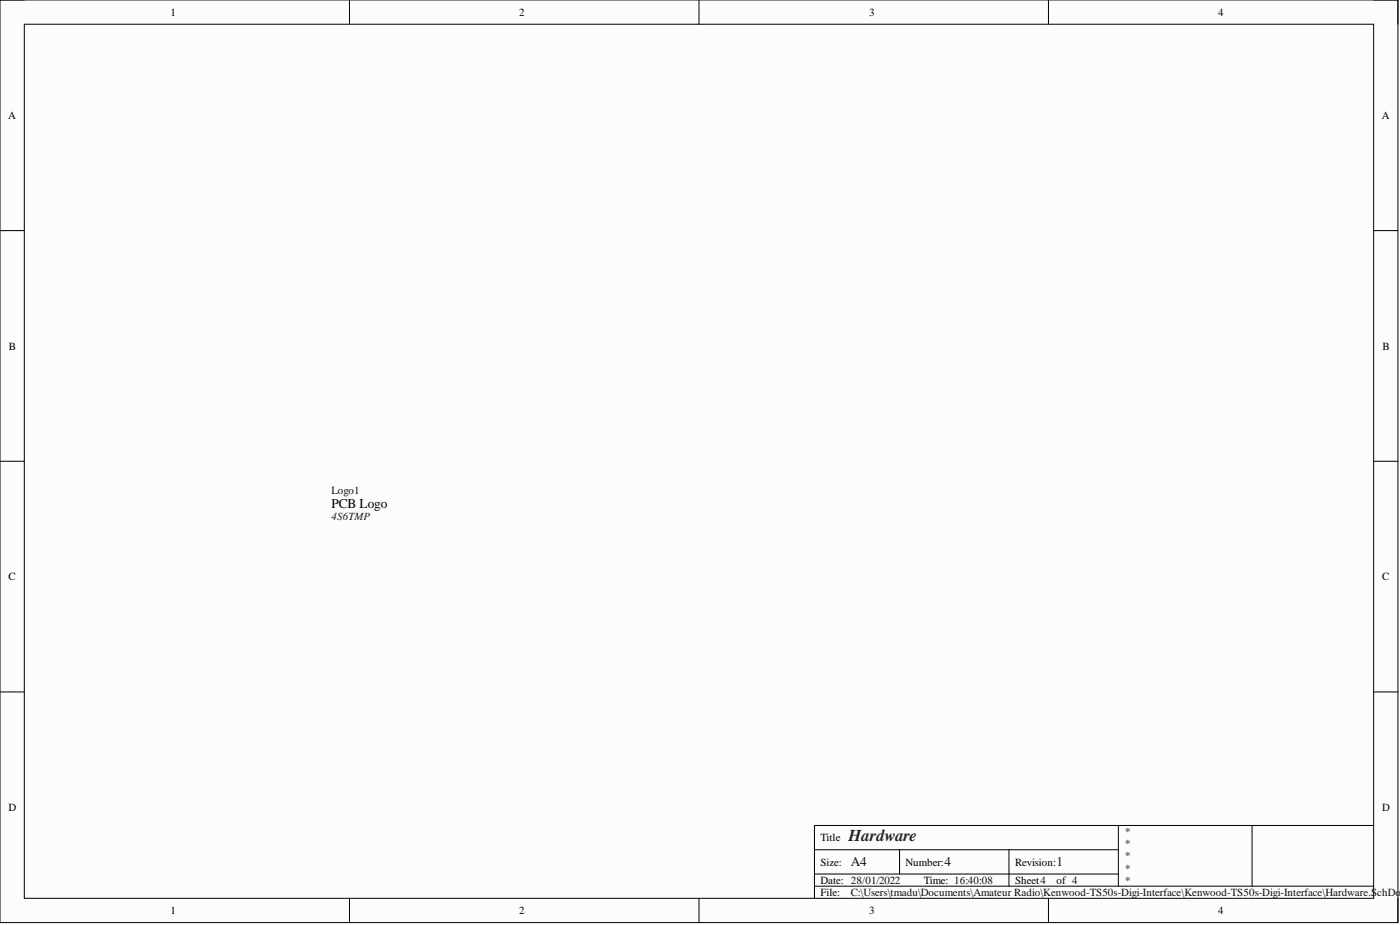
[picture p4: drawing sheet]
<svg xmlns="http://www.w3.org/2000/svg" width="292mm" height="193mm" viewBox="0 0 292 193" stroke-linecap="round" stroke-linejoin="round" font-family="sans-serif">
<defs><g id="words">
<text font-size="3.5" fill="#262626" x="177" y="175.5">Hardware</text>
<text font-size="2.8" x="69.2" y="105.9">PCB Logo</text>
<g font-size="2.8" fill="#0e0e0e">
<text x="177.5" y="180.7">A4</text>
<text x="197.1" y="180.7">4</text>
<text x="220.4" y="180.7">1</text>
</g>
<g font-size="2.3">
<text x="35.6" y="3.3">1</text>
<text x="108.3" y="3.3">2</text>
<text x="181.3" y="3.3">3</text>
<text x="254.1" y="3.3">4</text>
<text x="1.7" y="24.8">A</text>
<text x="288.3" y="24.8">A</text>
<text x="1.9" y="72.9">B</text>
<text x="288.5" y="72.9">B</text>
<text x="1.8" y="121">C</text>
<text x="288.4" y="121">C</text>
<text x="1.8" y="169.2">D</text>
<text x="288.4" y="169.2">D</text>
<text x="171.2" y="175.5">Title</text>
<text x="171.2" y="180.6">Size:</text>
<text x="171.2" y="184.4">Date: 28/01/2022</text>
<text x="189" y="180.6">Number:</text>
<text x="192.8" y="184.4">Time: 16:40:08</text>
<text x="211.8" y="180.6">Revision:</text>
<text x="211.8" y="184.4">Sheet4</text>
<text x="220.4" y="184.4">of 4</text>
<text x="35.6" y="190.7">1</text>
<text x="108.3" y="190.7">2</text>
<text x="171.2" y="186.9">File:</text>
<text x="181.3" y="190.7">3</text>
<text x="254.1" y="190.7">4</text>
</g>
<g font-size="2.3" fill="#0e0e0e">
<text x="69.2" y="103">Logo1</text>
<text x="234.6" y="174.2">*</text>
<text x="234.6" y="176.8">*</text>
<text x="234.6" y="179.3">*</text>
<text x="234.6" y="181.8">*</text>
<text x="234.6" y="184.4">*</text>
<text x="177.5" y="186.9">C:\Users\tmadu\Documents\Amateur Radio\Kenwood-TS50s-Digi-Interface\Kenwood-TS50s-Digi-Interface\Hardware.SchDo</text>
</g>
<text font-size="2.3" fill="#1c1c1c" x="69.2" y="108.6">4S6TMP</text>
</g></defs>
<path d="M0 0h291.7v192.5h-291.7z" fill-rule="evenodd" fill="#fcfcfc"/>
<path d="M0 0h291.7v192.5h-291.7z" fill="none" stroke="#000" stroke-width=".21"/>
<path d="M5.1 5.1h281.5v182.3h-281.5z" fill-rule="evenodd" fill="#fcfcfc"/>
<g fill="none" stroke="#000" stroke-width=".21">
<path d="M0 0h5.1M72.9 0v5.1M145.8 0v5.1M218.8 0v5.1M286.6 0h5.1v5.1M5.1 5.1h281.5v182.3h-281.5zM0 48.1h5.1M286.6 48.1h5.1M0 96.2h5.1M286.6 96.2h5.1M0 144.3h5.1M286.6 144.3h5.1"/>
<path d="M169.9 177.3h63.4M187.7 177.3v5M210.5 177.3v7.6M233.3 172.2v12.7M261.2 172.2v12.7M286.6 172.2h-116.7v15.2M72.9 187.4v5.1M145.8 187.4v5.1M169.9 184.9h116.7M169.9 182.3h63.4M218.8 187.4v5.1M291.7 187.4v5.1"/>
</g>
<use href="#words"/>
</svg>
